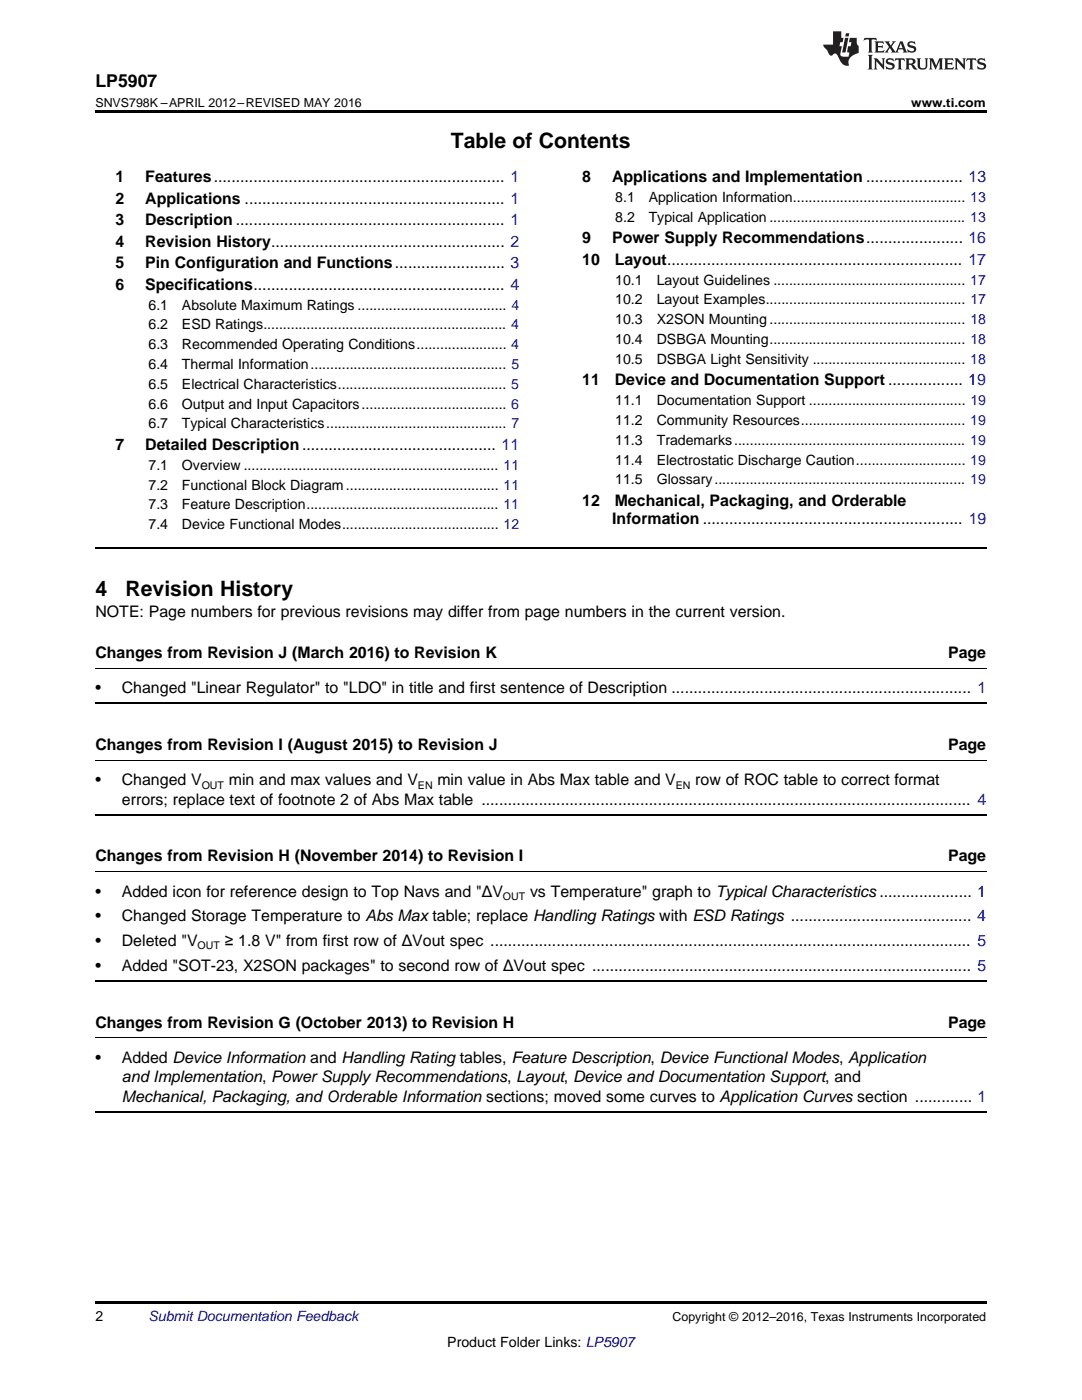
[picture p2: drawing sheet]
<svg xmlns="http://www.w3.org/2000/svg" width="216mm" height="279mm" viewBox="0 0 216 279" stroke-linecap="round" stroke-linejoin="round" font-family="sans-serif">
<defs><g id="words">
<g font-size="4.2">
<text x="90" y="29.6">Table of Contents</text>
<text x="19" y="118.9">4</text>
<text x="25" y="118.9">Revision History</text>
</g>
<text font-size="3.5" x="19" y="17.3">LP5907</text>
<g font-size="3.2">
<text x="23" y="36.3">1</text>
<text x="23" y="40.6">2</text>
<text x="29" y="36.3">Features.................................................................. 1</text>
<text x="29" y="40.6">Applications ........................................................... 1</text>
<text x="116.2" y="36.3">8</text>
<text x="122.1" y="36.3">Applications and Implementation ...................... 13</text>
<text x="23" y="44.9">3</text>
<text x="29" y="44.9">Description ............................................................. 1</text>
<text x="23" y="49.2">4</text>
<text x="23" y="53.6">5</text>
<text x="29" y="49.2">Revision History..................................................... 2</text>
<text x="29" y="53.6">Pin Configuration and Functions......................... 3</text>
<text x="116.2" y="48.5">9</text>
<text x="116.2" y="52.8">10</text>
<text x="122.1" y="48.5">Power Supply Recommendations...................... 16</text>
<text x="122.7" y="52.8">Layout................................................................... 17</text>
<text x="23" y="57.9">6</text>
<text x="29" y="57.9">Specifications......................................................... 4</text>
<text x="116.2" y="76.9">11</text>
<text x="122.7" y="76.9">Device and Documentation Support ................. 19</text>
<text x="23" y="89.8">7</text>
<text x="29" y="89.8">Detailed Description............................................ 11</text>
<text x="116.2" y="101">12</text>
<text x="122.7" y="101">Mechanical, Packaging, and Orderable</text>
<text x="122.2" y="104.5">Information ........................................................... 19</text>
<text x="19" y="123.2">NOTE: Page numbers for previous revisions may differ from page numbers in the current version.</text>
<text x="19" y="131.3">Changes from Revision J (March 2016) to Revision K</text>
<text x="189.2" y="131.3">Page</text>
<text x="19" y="138.4">•</text>
<text x="24.3" y="138.4">Changed &quot;Linear Regulator&quot; to &quot;LDO&quot; in title and first sentence of Description .................................................................... 1</text>
<text x="19" y="149.7">Changes from Revision I (August 2015) to Revision J</text>
<text x="189.2" y="149.7">Page</text>
<text x="19" y="156.7">•</text>
<text x="24.3" y="156.7">Changed V</text>
<text x="24.3" y="160.6">errors; replace text of footnote 2 of Abs Max table ............................................................................................................... 4</text>
<text x="45.6" y="156.7">min and max values and V</text>
<text x="87.3" y="156.7">min value in Abs Max table and V</text>
<text x="138.7" y="156.7">row of ROC table to correct format</text>
<text x="19" y="171.9">Changes from Revision H (November 2014) to Revision I</text>
<text x="189.2" y="171.9">Page</text>
<text x="19" y="179">•</text>
<text x="24.3" y="179">Added icon for reference design to Top Navs and &quot;ΔV</text>
<text x="105.8" y="179">vs Temperature&quot; graph to Typical Characteristics ..................... 1</text>
<text x="19" y="183.9">•</text>
<text x="24.3" y="183.9">Changed Storage Temperature to Abs Max table; replace Handling Ratings with ESD Ratings ......................................... 4</text>
<text x="19" y="188.8">•</text>
<text x="24.3" y="188.8">Deleted &quot;V</text>
<text x="44.8" y="188.8">≥ 1.8 V&quot; from first row of ΔVout spec ............................................................................................................. 5</text>
<text x="19" y="193.8">•</text>
<text x="24.3" y="193.8">Added &quot;SOT-23, X2SON packages&quot; to second row of ΔVout spec ...................................................................................... 5</text>
<text x="19" y="205.1">Changes from Revision G (October 2013) to Revision H</text>
<text x="189.2" y="205.1">Page</text>
<text x="19" y="212.1">•</text>
<text x="24.3" y="212.1">Added Device Information and Handling Rating tables, Feature Description, Device Functional Modes, Application</text>
<text x="24.3" y="216">and Implementation, Power Supply Recommendations, Layout, Device and Documentation Support, and</text>
<text x="24.3" y="219.9">Mechanical, Packaging, and Orderable Information sections; moved some curves to Application Curves section ............. 1</text>
</g>
<g font-size="2.8">
<text x="122.8" y="40.3">8.1</text>
<text x="129.4" y="40.3">Application Information............................................ 13</text>
<text x="122.8" y="44.2">8.2</text>
<text x="129.4" y="44.2">Typical Application .................................................. 13</text>
<text x="122.8" y="56.8">10.1</text>
<text x="131" y="56.8">Layout Guidelines ................................................. 17</text>
<text x="29.6" y="61.8">6.1</text>
<text x="29.6" y="65.8">6.2</text>
<text x="36.3" y="61.8">Absolute Maximum Ratings ...................................... 4</text>
<text x="36.3" y="65.8">ESD Ratings.............................................................. 4</text>
<text x="122.8" y="60.7">10.2</text>
<text x="122.8" y="64.7">10.3</text>
<text x="131" y="60.7">Layout Examples................................................... 17</text>
<text x="131" y="64.7">X2SON Mounting .................................................. 18</text>
<text x="29.6" y="69.7">6.3</text>
<text x="36.3" y="69.7">Recommended Operating Conditions....................... 4</text>
<text x="122.8" y="68.7">10.4</text>
<text x="131" y="68.7">DSBGA Mounting.................................................. 18</text>
<text x="29.6" y="73.7">6.4</text>
<text x="29.6" y="77.6">6.5</text>
<text x="36.3" y="73.7">Thermal Information.................................................. 5</text>
<text x="36.3" y="77.6">Electrical Characteristics........................................... 5</text>
<text x="122.8" y="72.6">10.5</text>
<text x="131" y="72.6">DSBGA Light Sensitivity ....................................... 18</text>
<text x="29.6" y="81.6">6.6</text>
<text x="36.3" y="81.6">Output and Input Capacitors..................................... 6</text>
<text x="122.8" y="80.9">11.1</text>
<text x="131" y="80.9">Documentation Support ........................................ 19</text>
<text x="29.6" y="85.5">6.7</text>
<text x="36.3" y="85.5">Typical Characteristics.............................................. 7</text>
<text x="122.8" y="84.8">11.2</text>
<text x="122.8" y="88.8">11.3</text>
<text x="131" y="84.8">Community Resources.......................................... 19</text>
<text x="131" y="88.8">Trademarks........................................................... 19</text>
<text x="29.6" y="93.8">7.1</text>
<text x="36.3" y="93.8">Overview ................................................................. 11</text>
<text x="122.8" y="92.7">11.4</text>
<text x="131" y="92.7">Electrostatic Discharge Caution............................ 19</text>
<text x="29.6" y="97.7">7.2</text>
<text x="29.6" y="101.7">7.3</text>
<text x="36.3" y="97.7">Functional Block Diagram....................................... 11</text>
<text x="36.3" y="101.7">Feature Description................................................. 11</text>
<text x="122.8" y="96.7">11.5</text>
<text x="131" y="96.7">Glossary................................................................ 19</text>
<text x="29.6" y="105.6">7.4</text>
<text x="36.3" y="105.6">Device Functional Modes........................................ 12</text>
<text x="19" y="263.6">2</text>
<text x="89.3" y="268.9">Product Folder Links: LP5907</text>
</g>
<text font-size="2.8" fill="#0000c8" x="29.6" y="263.6">Submit Documentation Feedback</text>
<g font-size="2.5">
<text x="19" y="21.4">SNVS798K –APRIL 2012–REVISED MAY 2016</text>
<text x="181.8" y="21.4">www.ti.com</text>
<text x="134.2" y="263.6">Copyright © 2012–2016, Texas Instruments Incorporated</text>
</g>
<g font-size="2.1">
<text x="40.3" y="157.4">OUT</text>
<text x="83.4" y="157.4">EN</text>
<text x="134.9" y="157.4">EN</text>
<text x="100.4" y="179.6">OUT</text>
<text x="39.4" y="189.5">OUT</text>
</g>
</g></defs>
<path d="M19 22h177.8v.5h-177.8zM19 259.7h177.8v.5h-177.8z" fill="#000"/>
<path d="M19 109.3h177.8M19 140.3h177.8M19 162.6h177.8M19 195.7h177.8M19 221.8h177.8" fill="none" stroke="#000" stroke-width=".35"/>
<path d="M19 133.4h177.8M19 151.7h177.8M19 174h177.8M19 207.1h177.8" fill="none" stroke="#000" stroke-width=".2"/>
<g fill="#231f20">
<path d="M172.5 7.6l-.1 .5 .4-.2h.6v.1v2.1l-.2 .4h.9l-.2-.4v-2.1l.1-.1h.5l.5 .2-.2-.5zM174.5 8.3l.2 .3v1.5l-.2 .4h1.8l.2-.6a1.04 1.04 0 0 1-1.3 .2v-.7h.6l.3 .2v-.6l-.3 .2h-.6v-.6l.8-.1 .4 .3-.2-.5zM176.5 8.3l.9 1.1-.9 1.1h.8l-.2-.2 .4-.7 .5 .7-.2 .2h1.5l-.2-.2 .2-.4h.9l.1 .4-.2 .2h1l-.3-.3-.7-1.9h-.5l-.9 2-.8-1 .9-1h-.8l.1 .3-.4 .5-.3-.6 .1-.2zM179.7 8.6l.4 1h-.7zM181.3 8.4a.63 .63 0 0 0-.2 .7 .63 .63 0 0 0 .6 .4l.6 .2 .1 .2a.75 .75 0 0 1-.7 .4 .75 .75 0 0 1-.6-.5l.1 .7 .1-.1a1.11 1.11 0 0 0 1.5-.6 1.13 1.13 0 0 0-1.2-.8l-.1-.4a1.04 1.04 0 0 1 1.2 .2l-.2-.5-.2 .1-.4-.2zM173.2 10.9l.2 .4v2.2l-.2 .4h1l-.3-.4v-2.2l.3-.4zM174.3 11.6l.3 .4v1.5l-.3 .4h.8l-.2-.4v-1.3l1.5 1.7v-1.9l.2-.4h-.7l.2 .4v.9l-1.1-1.3zM177 11.8a.62 .62 0 0 0-.2 .7 .62 .62 0 0 0 .6 .4l.6 .1 .1 .3a.76 .76 0 0 1-.7 .3 .76 .76 0 0 1-.7-.4l.2 .7 .1-.1a1.11 1.11 0 0 0 1.5-.6 1.13 1.13 0 0 0-1.2-.8l-.1-.4a1.04 1.04 0 0 1 1.2 .2l-.2-.6-.2 .1-.5-.1zM178.7 11.6l-.2 .6a.61 .61 0 0 1 .8-.3v1.6l-.2 .4h.9l-.2-.4v-1.6a.63 .63 0 0 1 .7 .3l-.1-.6zM180.6 11.6l.3 .4v1.5l-.3 .4h1l-.2-.2-.1-.8 .6 .2a.76 .76 0 0 0 1.2 .7l-1-1a.58 .58 0 0 0 .6-.5 .58 .58 0 0 0-.5-.6zM181.4 11.9h.1a.45 .45 0 0 1 .5 .1 .45 .45 0 0 1 .1 .5l-.8 .2zM182.9 11.6l.2 .2a2.17 2.17 0 0 0 .3 1.9 .99 .99 0 0 0 1.6-.6v-1.1l.2-.4h-.7l.2 .2a1.92 1.92 0 0 1-.2 1.8 .6 .6 0 0 1-.9-.5v-1.1l.2-.4zM185.4 11.6l.2 .4v1.5l-.2 .4h.7l-.2-.4v-1.4l.8 1.8 .8-1.8v1.4l-.2 .4h.9l-.2-.4v-1.5l.2-.4h-.8l-.6 1.5-.6-1.5zM188.4 11.6l.2 .4v1.5l-.2 .4h1.8l.1-.6a1.04 1.04 0 0 1-1.2 .1v-.6h.5l.4 .2v-.6l-.4 .2h-.5v-.7h.8l.3 .3-.1-.6zM190.5 11.6l.2 .4v1.5l-.2 .4h.7l-.2-.4v-1.3l1.5 1.7v-1.9l.2-.4h-.7l.2 .4v.9l-1.1-1.3zM192.9 11.6l-.1 .6a.61 .61 0 0 1 .7-.3l.1 1.6-.3 .4h1l-.3-.4 .1-1.6a.63 .63 0 0 1 .7 .3l-.1-.6zM195.2 11.8a.62 .62 0 0 0-.2 .7 .62 .62 0 0 0 .6 .4l.6 .1 .1 .3a.76 .76 0 0 1-.7 .3 .76 .76 0 0 1-.6-.4l.1 .7 .1-.1a1.11 1.11 0 0 0 1.6-.6 1.13 1.13 0 0 0-1.3-.8l-.1-.4a1.04 1.04 0 0 1 1.2 .2l-.1-.6-.2 .1-.5-.1z"/>
<path d="M166.2 6.3v2.6h-1.9v.4l.8 .9a.91 .91 0 0 0 1 .8 .56 .56 0 0 1 .5-.3 .56 .56 0 0 1 .5 .3l.4 .8a1.53 1.53 0 0 0 1.9 1.2 1.54 1.54 0 0 1 1-2.1l.9-.3v-1.4a1.52 1.52 0 0 1-.4-1.6h-1.3l-.2 .8h.5l-.2 .8h-.5l-.1 1v.2l.4 .1-.2 .8a1.93 1.93 0 0 1-1.6-.3l.3-1.8h-.5l.2-.8h.4l.2-.8h-.4v-1.3zM168.6 7.6l-.6 2.9h.7l.6-2.9zM168.8 6.6l-.1 .7h.6l.2-.7z"/>
</g>
<use href="#words"/>
</svg>
